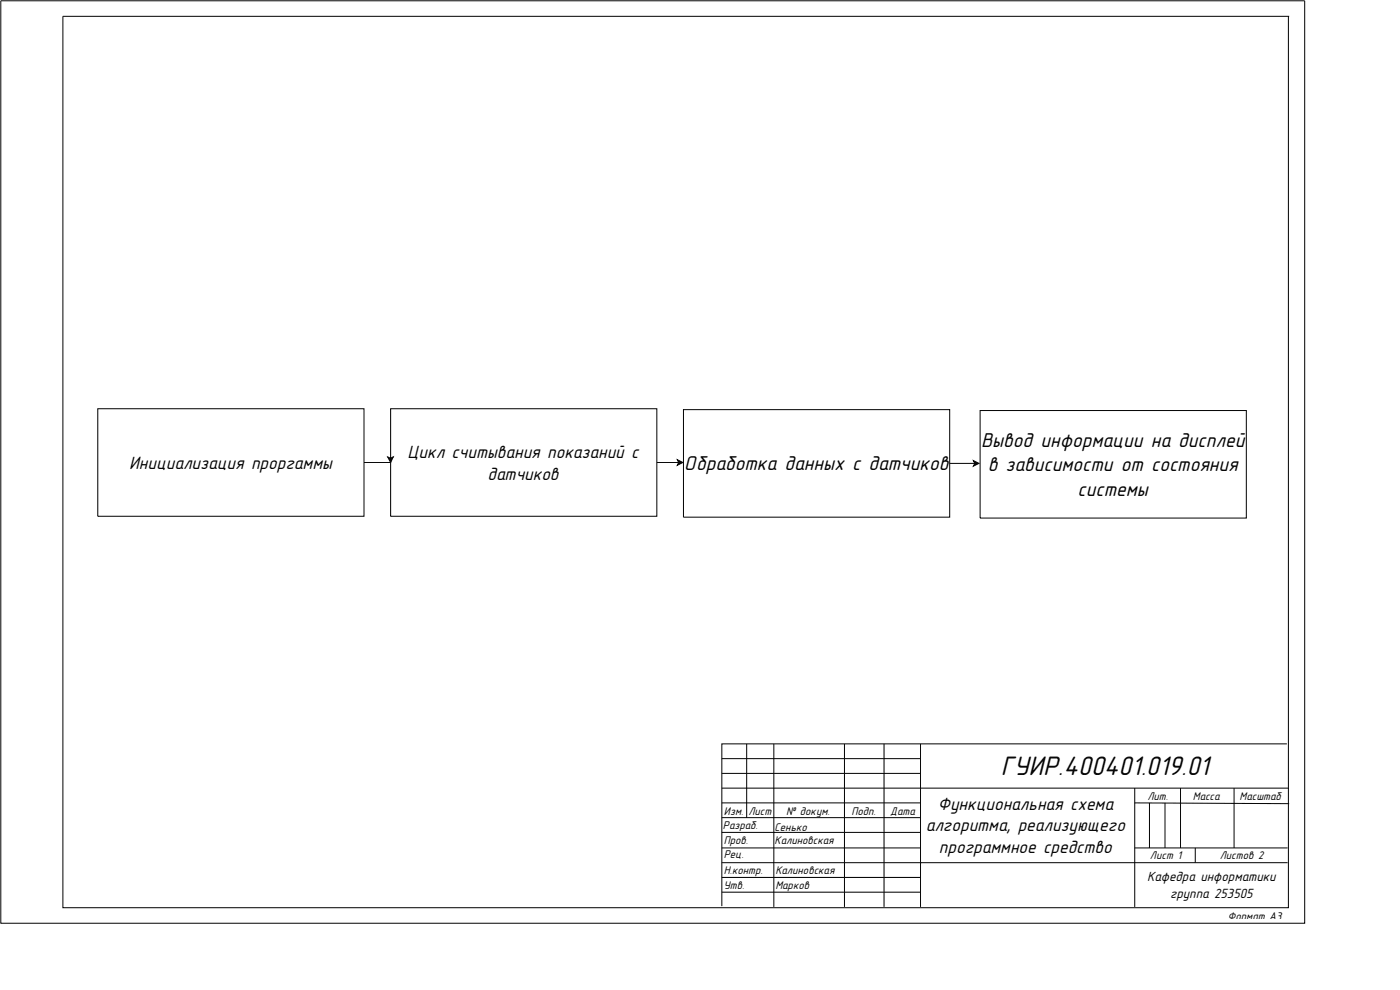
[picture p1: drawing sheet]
<svg xmlns="http://www.w3.org/2000/svg" width="420mm" height="297mm" viewBox="0 0 420 297" stroke-linecap="round" stroke-linejoin="round" font-family="sans-serif">
<defs><g id="words">
<text font-size="8.3" x="300.4" y="232.5">ГУИР.400401.019.01</text>
<g font-size="6.2">
<text x="294.5" y="134.2">Вывод информации на дисплей</text>
<text x="205.3" y="141.1">Обработка данных с датчиков</text>
<text x="296.5" y="141.4">в зависимости от состояния</text>
<text x="323.4" y="148.8">системы</text>
</g>
<g font-size="5.6">
<text x="122.3" y="137.3">Цикл считывания показаний с</text>
<text x="38.7" y="140.6">Инициализация проргаммы</text>
<text x="146.3" y="144">датчиков</text>
<text x="281.5" y="243">Функциональная схема</text>
<text x="277.9" y="249.4">алгоритма, реализующего</text>
<text x="281.8" y="255.9">программное средство</text>
</g>
<g font-size="4.2">
<text x="344.3" y="264.5">Кафедра информатики</text>
<text x="351.2" y="269.5">группа 253505</text>
</g>
<g font-size="3.5">
<text x="344.4" y="239.9">Лит.</text>
<text x="358" y="239.9">Масса</text>
<text x="372.1" y="239.9">Масштаб</text>
<text x="217.3" y="244.7">Изм.</text>
<text x="224.6" y="244.7">Лист</text>
<text x="236" y="244.4">№ докум.</text>
<text x="255.5" y="244.7">Подп.</text>
<text x="267.2" y="244.4">Дата</text>
<text x="217" y="248.7">Разраб.</text>
<text x="232.5" y="249.2">Сенько</text>
<text x="217.2" y="253.2">Пров.</text>
<text x="217.2" y="257.5">Рец.</text>
<text x="232.5" y="253.2">Калиновская</text>
<text x="345.2" y="257.8">Лист 1</text>
<text x="366.1" y="257.8">Листов 2</text>
<text x="217.2" y="262.1">Н.контр.</text>
<text x="232.7" y="262.3">Калиновская</text>
<text x="217.2" y="266.6">Утв.</text>
<text x="232.7" y="266.6">Марков</text>
<text x="368.5" y="275.9">Формат А3</text>
</g>
</g></defs>
<g fill="none" stroke="#000" stroke-width=".3">
<path d="M.2 .2h391.4v276.8h-391.4zM386.7 4.9v267.4h-367.8v-267.4h368M216.7 236.5h170M216.7 227.6h59.6M216.7 232h59.6M224.1 223.2v22.1M232.3 223.2v48.9M253.5 223.2v48.9M265.3 223.2v48.9M276.3 223.2v48.9M340.6 236.5v35.6M354.3 236.5v17.9"/>
<path d="M370.4 236.5v17.9M386.2 223.2h-169.5v48.7M216.7 258.8h169.8M216.7 254.4h59.6M216.7 240.9h59.6M216.7 245.3h59.6M216.7 249.7h59.6M340.6 254.4h45.9M340.6 240.9l46.3 .2M345 240.9v13.5M349.7 240.9v13.5M358.8 254.4v4.4"/>
<path d="M216.7 263.2h59.6M216.7 267.7h59.6"/>
</g>
<path d="M117.2 122.6h79.9v32.3h-79.9z" fill="#fff"/>
<path d="M117.2 122.6h79.9v32.3h-79.9z" fill="none" stroke="#000" stroke-width=".3"/>
<path d="M205.1 122.9h79.9v32.3h-79.9z" fill="#fff"/>
<path d="M205.1 122.9h79.9v32.3h-79.9z" fill="none" stroke="#000" stroke-width=".3"/>
<path d="M294.2 123.2h79.9v32.2h-79.9z" fill="#fff"/>
<path d="M294.2 123.2h79.9v32.2h-79.9z" fill="none" stroke="#000" stroke-width=".3"/>
<path d="M29.3 122.6h80v32.3h-80z" fill="#fff"/>
<path d="M29.3 122.6h80v32.3h-80zM116.4 137.1l.8 .4 .8-.4-.8 1.6zM117.2 137.5v1.3h-7.9M203.3 137.9l1.7 .9-1.7 .8 .4-.8zM203.7 138.8h-6.6M292.2 138.2l1.6 .8-1.6 .9 .4-.9zM292.6 139h-7.6" fill="none" stroke="#000" stroke-width=".3"/>
<path d="M116.4 137.1l.8 .4 .8-.4-.8 1.6zM203.3 137.9l1.7 .9-1.7 .8 .4-.8zM292.2 138.2l1.6 .8-1.6 .9 .4-.9z" fill="#000"/>
<use href="#words"/>
</svg>
